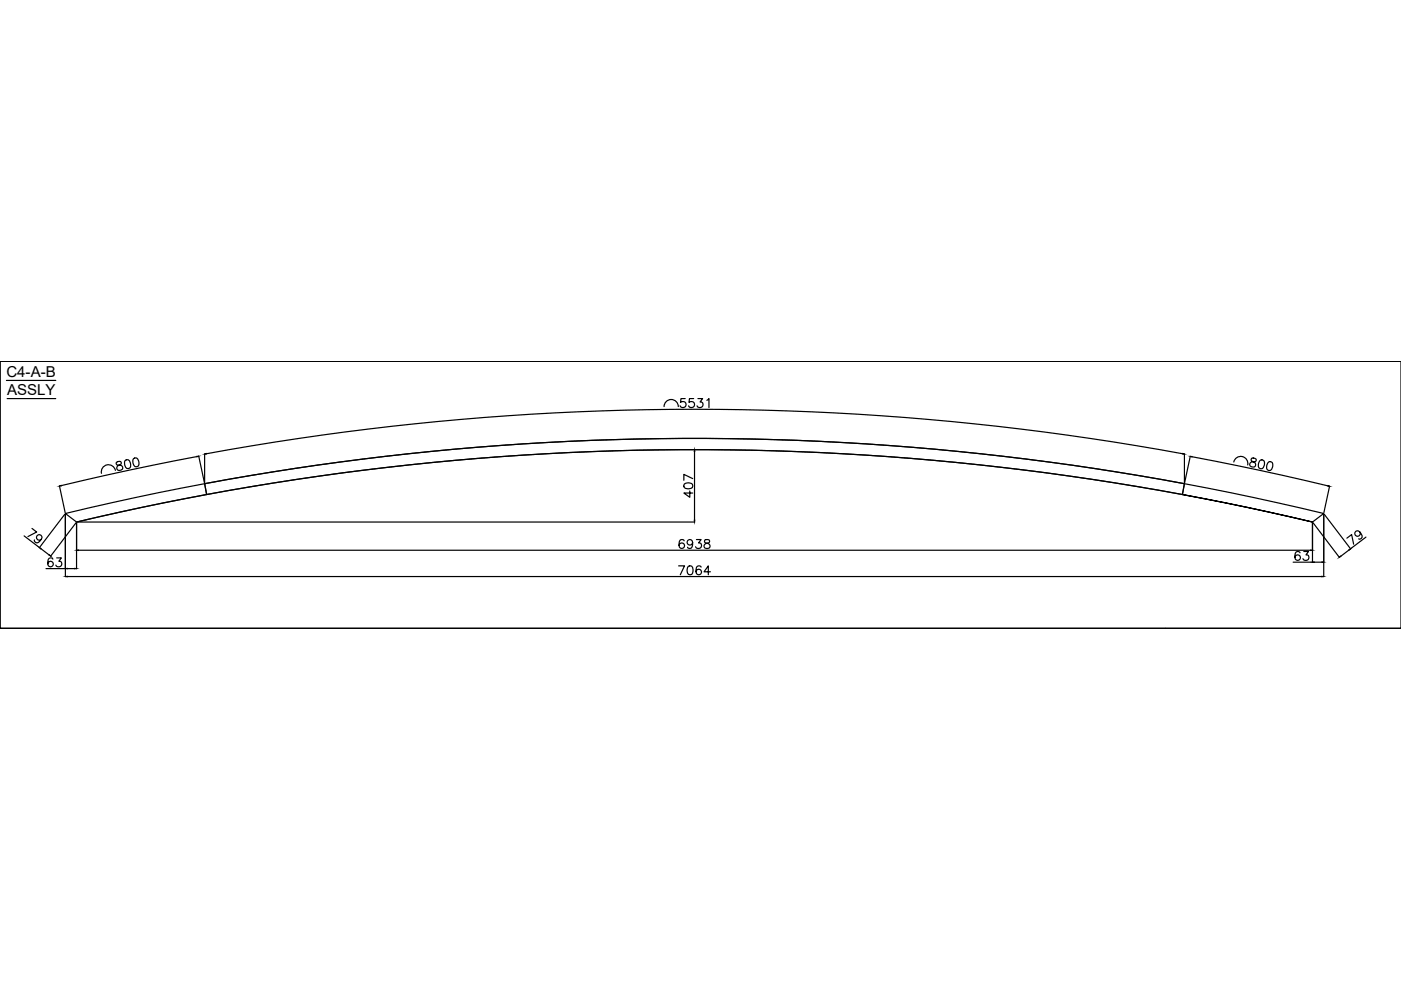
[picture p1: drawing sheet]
<svg xmlns="http://www.w3.org/2000/svg" width="297mm" height="210mm" viewBox="0 0 297 210" stroke-linecap="round" stroke-linejoin="round" font-family="sans-serif">
<defs><g id="words">
<g font-size="3.2">
<text x="1.4" y="80">C4-A-B</text>
<text x="1.5" y="83.8">ASSLY</text>
</g>
</g></defs>
<!-- layer: 0 -->
<g fill="none" stroke="#000" stroke-width=".25">
<path d="M.1 76.6h296.9v56.6h-296.9zM.1 76.6h296.9M247 76.6h.1M297 76.6h.1M1.4 80.7h10.4M1.5 84.5h10.3M24.5 99.7a1.51 1.51 0 0 0-1.8-1.1 1.51 1.51 0 0 0-1.2 1.8M24.7 98a.39 .39 0 0 0 .3 .6 .68 .68 0 0 1 .8 .1 .68 .68 0 0 1 .1 .8 .76 .76 0 0 1-1.1 0 .93 .93 0 0 1 .9-1.1v-.4a.71 .71 0 0 0-1 0zM26.5 97.6a.62 .62 0 0 1 1 .1 .96 .96 0 0 1-.3 1.6 1.22 1.22 0 0 1-.7-1.7zM28.3 97.3a.61 .61 0 0 1 .9 0 .96 .96 0 0 1-.3 1.7 1.2 1.2 0 0 1-.6-1.7zM41.8 96.8l-14.5 2.9-14.3 3.3M42.1 96.7l1.2 5.7"/>
<path d="M43.4 96.2v6.2M43.8 96.2a572.7 572.7 0 0 1 206.9 0M140.8 86.2a1.51 1.51 0 0 1 1.5-1.5 1.51 1.51 0 0 1 1.5 1.5M145.3 84.5h-.9l-.1 .8a.67 .67 0 0 1 1 0 .67 .67 0 0 1-.1 1 .67 .67 0 0 1-1-.3M147.1 84.5h-.9l-.1 .8a.67 .67 0 0 1 1 0 .67 .67 0 0 1-.1 1 .67 .67 0 0 1-1-.3M147.3 95.7v14.6M147.3 95.3h.1M148 84.5h1l-.6 .7a.63 .63 0 0 1 .5 1 .63 .63 0 0 1-1.1-.2M149.9 84.9l.4-.4v1.9M251.1 96.2v6.2l1.3-5.7M252.7 96.8l14.5 2.9 14.3 3.3M261.6 98a1.51 1.51 0 0 1 1.8-1.2 1.51 1.51 0 0 1 1.1 1.8"/>
<path d="M265.4 97.1a.38 .38 0 0 0 .1 .7 .68 .68 0 0 1 .7 .4 .68 .68 0 0 1-.3 .8 .75 .75 0 0 1-.9-.5 .93 .93 0 0 1 1.2-.6l.2-.4a.71 .71 0 0 0-1-.4zM267 97.8a.59 .59 0 0 1 .6-.3 .59 .59 0 0 1 .5 .5 .95 .95 0 0 1-.9 1.3 1.01 1.01 0 0 1-.2-1.5zM268.8 98.1a.57 .57 0 0 1 .6-.2 .57 .57 0 0 1 .5 .5 .95 .95 0 0 1-1 1.3 1.01 1.01 0 0 1-.1-1.6zM5.1 113.6l3.3 2.5M6.8 112l1 .8-1.9 1M8.7 116.3l1.7 1.4M8.8 114.3a.59 .59 0 0 1-1-.1 .59 .59 0 0 1 .4-.8 .59 .59 0 0 1 .7 .6 1.75 1.75 0 0 1-1.1 1.1 .56 .56 0 0 1-.5-.6M11.2 118.6a.54 .54 0 0 0-.5-.3 .54 .54 0 0 0-.5 .3 1.12 1.12 0 0 0 .5 1.6 .59 .59 0 0 0 .6-.6 .59 .59 0 0 0-.5-.6 .59 .59 0 0 0-.7 .5M12 118.3h1l-.5 .7a.63 .63 0 0 1 .4 1 .63 .63 0 0 1-1.1-.2M12.6 103l1.2 5.7M13.7 109l-5.4 7.1M13.9 108.9l14.7-3.4 14.8-2.9 .4 2.3-13.8 2.7-13.8 3.1z"/>
<path d="M13.9 109.1v13.2M16.1 110.8l-5.4 7.1M16.2 110.7a566.8 566.8 0 0 1 262.1 0l-13.8-3.1-13.8-2.7 .4-2.3 14.8 2.9 14.8 3.4-2.4 1.8M16.2 110.9v9.7M16.4 110.7h130.9M16.6 116.7h261.3M43.4 102.6a566.4 566.4 0 0 1 207.7 0M43.4 102.6a566.4 566.4 0 0 1 207.7 0l-.4 2.3a566.8 566.8 0 0 0-206.9 0zM143.9 120h1.2l-.9 1.9M145.1 114.7a.57 .57 0 0 0-.9-.2 1.13 1.13 0 0 0 .3 1.8 .59 .59 0 0 0 .6-.6 .59 .59 0 0 0-.5-.6 .59 .59 0 0 0-.6 .6M145.1 102.7a1.2 1.2 0 0 1 1.8 .2v.2a1.01 1.01 0 0 1-1.6 .5 .62 .62 0 0 1-.2-.9zM146.2 104.1v1.3l-1.2-.9h1.9"/>
<path d="M146.9 115a.59 .59 0 0 1-.9 .5 .59 .59 0 0 1-.2-.9 .59 .59 0 0 1 1 .1 1.29 1.29 0 0 1-.5 1.6l-.4-.1-.1-.2M146.9 101.5l-1.9-.9v1.2M147.7 114.4h.9l-.5 .7a.63 .63 0 0 1 .5 1 .63 .63 0 0 1-1.1-.2M149.5 114.5a.39 .39 0 0 0 .1 .6 .68 .68 0 0 1 .8 .3 .68 .68 0 0 1 0 .8l-.7 .1a.54 .54 0 0 1-.5-.6 .54 .54 0 0 1 .6-.5l.4-.1a.38 .38 0 0 0 .2-.6zM274.2 119.2h4.1M275.6 117.2a.54 .54 0 0 0-.5-.3 .54 .54 0 0 0-.5 .4 1.1 1.1 0 0 0 .5 1.5 .59 .59 0 0 0 .6-.5 .59 .59 0 0 0-.5-.7 .59 .59 0 0 0-.7 .6M276.4 116.9h1l-.5 .7a.63 .63 0 0 1 .5 1.1 .63 .63 0 0 1-1.1-.2M278.3 110.9v8.3M278.4 110.8l5.6 7.4M278.6 119.2h1.7M280.7 109.1v13.2M280.8 109l5.6 7.4"/>
<path d="M281.9 103.1l-1.2 5.6M285.6 114.1l1-.8 .4 2.1M286 116.6l-1.7 1.3M288.3 112.8a.59 .59 0 0 1-.3 .9 .59 .59 0 0 1-.7-.6 .59 .59 0 0 1 .7-.5 1.3 1.3 0 0 1 .6 1.5l-.4 .2h-.1M289.6 113.9l-3.3 2.5M.1 133.2h296.9M9.8 120.6h4.1M14.2 122.2h266.1M14.2 120.6h1.7M146 120.1a.62 .62 0 0 1 .9 .2 .95 .95 0 0 1-.7 1.6 1.2 1.2 0 0 1-.2-1.8zM148.6 120.2a.57 .57 0 0 0-.8-.1 1.13 1.13 0 0 0 .3 1.8 .59 .59 0 0 0 .6-.6 .59 .59 0 0 0-.5-.6 .59 .59 0 0 0-.6 .5M150.6 121.2h-1.3l.9-1.2v1.9"/>
</g>
<g fill="#000" stroke="#000" stroke-width=".21">
<path d="M41.8 96.7h.3l-.3 .2zM43.4 96.3l.3-.2 .1 .2zM147.3 95.3v.4h-.1zM250.8 96.1l.3 .2h-.4zM252.4 96.8h.3v.1zM8.4 116.1l.3 .2-.1 .1zM10.5 117.6l.2 .3-.3-.2zM12.6 103.1l.4-.2v.1zM16.2 116.7l.4-.1v.1zM147.2 110.3h.1v.4zM277.9 116.6l.4 .1h-.4zM278.3 119.2l.3-.1v.2z"/>
<path d="M280.3 119.1l.4 .1-.4 .1zM281.5 102.9l.4 .2h-.4zM284.2 117.9l.1 .1-.3 .2zM286 116.5l.3-.1-.2 .2zM13.9 122.2h.3v.1zM13.9 120.6l.3-.1v.1zM15.9 120.5l.3 .1h-.3zM280.3 122.2h.4l-.4 .1z"/>
<circle cx=".1" cy="133.2" r=".1"/>
</g>
<use href="#words"/>
</svg>
